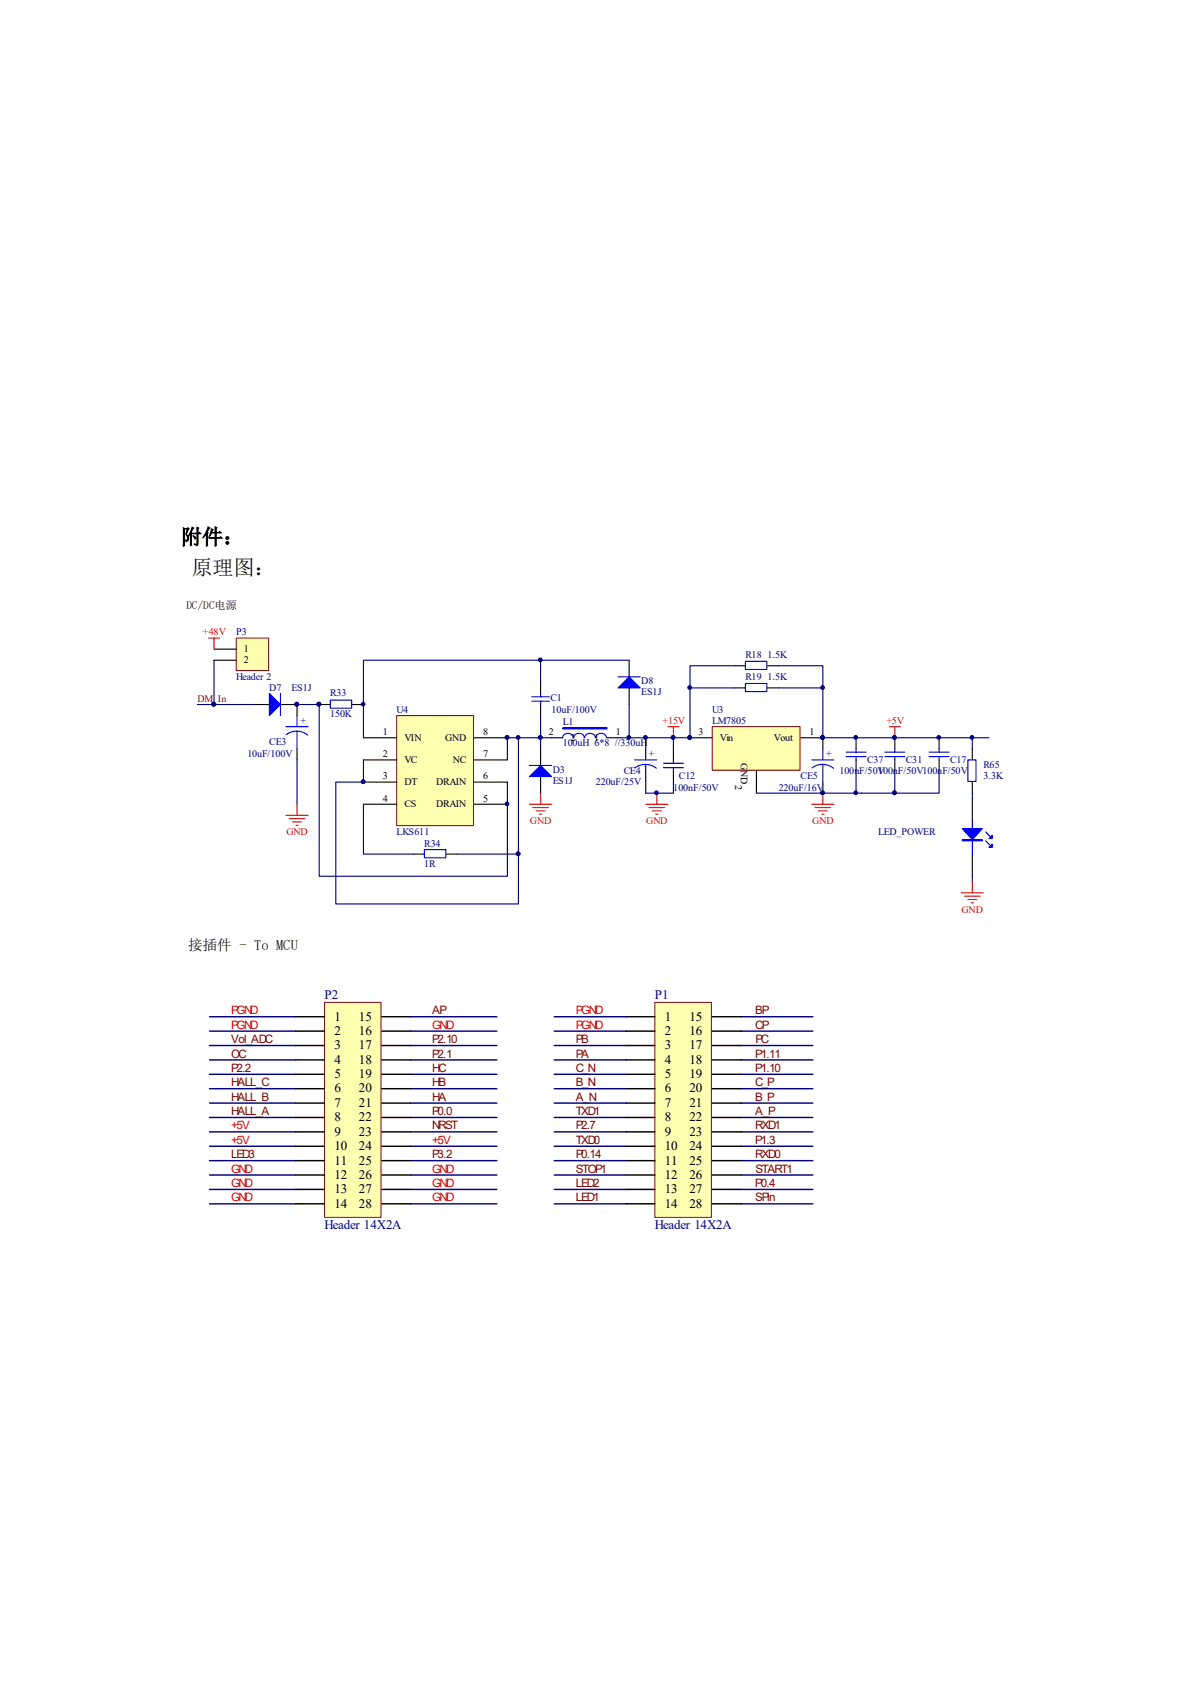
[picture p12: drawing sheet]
<svg xmlns="http://www.w3.org/2000/svg" width="210mm" height="297mm" viewBox="0 0 210 297" stroke-linecap="round" stroke-linejoin="round" font-family="sans-serif">
<defs><g id="words">
<g font-size="3.7">
<text x="31.8" y="95.5">附件：</text>
<text x="33.6" y="101">原理图：</text>
</g>
<text font-size="2.5" x="33" y="166.8">接插件 - To MCU</text>
<g font-size="2.3" fill="#000080">
<text x="57" y="175.3">P2</text>
<text x="115" y="175.3">P1</text>
<text x="57" y="215.8">Header 14X2A</text>
<text x="115" y="215.8">Header 14X2A</text>
</g>
<g font-size="2.3">
<text x="58.8" y="179.2">1</text>
<text x="63" y="179.2">15</text>
<text x="116.8" y="179.2">1</text>
<text x="121.1" y="179.2">15</text>
<text x="58.8" y="181.7">2</text>
<text x="58.8" y="184.2">3</text>
<text x="63" y="181.7">16</text>
<text x="63" y="184.2">17</text>
<text x="116.8" y="181.7">2</text>
<text x="116.8" y="184.2">3</text>
<text x="121.1" y="181.7">16</text>
<text x="121.1" y="184.2">17</text>
<text x="58.8" y="186.7">4</text>
<text x="58.8" y="189.3">5</text>
<text x="58.8" y="191.8">6</text>
<text x="63" y="186.7">18</text>
<text x="63" y="189.3">19</text>
<text x="63" y="191.8">20</text>
<text x="116.8" y="186.7">4</text>
<text x="116.8" y="189.3">5</text>
<text x="116.8" y="191.8">6</text>
<text x="121.1" y="186.7">18</text>
<text x="121.1" y="189.3">19</text>
<text x="121.1" y="191.8">20</text>
<text x="58.8" y="194.3">7</text>
<text x="58.8" y="196.9">8</text>
<text x="63" y="194.3">21</text>
<text x="63" y="196.9">22</text>
<text x="116.8" y="194.3">7</text>
<text x="116.8" y="196.9">8</text>
<text x="121.1" y="194.3">21</text>
<text x="121.1" y="196.9">22</text>
<text x="58.8" y="199.3">9</text>
<text x="58.8" y="201.9">10</text>
<text x="63" y="199.3">23</text>
<text x="63" y="201.9">24</text>
<text x="116.8" y="199.3">9</text>
<text x="116.8" y="201.9">10</text>
<text x="121.1" y="199.3">23</text>
<text x="121.1" y="201.9">24</text>
<text x="58.8" y="204.4">11</text>
<text x="58.8" y="206.9">12</text>
<text x="58.8" y="209.5">13</text>
<text x="63" y="204.4">25</text>
<text x="63" y="206.9">26</text>
<text x="63" y="209.5">27</text>
<text x="116.8" y="204.4">11</text>
<text x="116.8" y="206.9">12</text>
<text x="116.8" y="209.5">13</text>
<text x="121.1" y="204.4">25</text>
<text x="121.1" y="206.9">26</text>
<text x="121.1" y="209.5">27</text>
<text x="58.8" y="212">14</text>
<text x="63" y="212">28</text>
<text x="116.8" y="212">14</text>
<text x="121.1" y="212">28</text>
</g>
<g font-size="2" fill="#f00">
<text x="40.6" y="178.1">PGND</text>
<text x="101.1" y="178.1">PGND</text>
<text x="40.6" y="180.6">PGND</text>
<text x="75.9" y="180.6">GND</text>
<text x="101.1" y="180.6">PGND</text>
<text x="40.6" y="198.2">+5V</text>
<text x="40.6" y="200.8">+5V</text>
<text x="75.9" y="200.8">+5V</text>
<text x="40.6" y="205.8">GND</text>
<text x="40.6" y="208.4">GND</text>
<text x="75.9" y="208.4">GND</text>
<text x="75.9" y="205.8">GND</text>
<text x="40.6" y="210.9">GND</text>
<text x="75.9" y="210.9">GND</text>
</g>
<g font-size="2" fill="#800000">
<text x="75.9" y="178.1">AP</text>
<text x="132.6" y="178.1">BP</text>
<text x="40.6" y="183.1">Vol_ADC</text>
<text x="40.6" y="185.6">OC</text>
<text x="75.9" y="183.1">P2.10</text>
<text x="75.9" y="185.6">P2.1</text>
<text x="101.1" y="185.6">PA</text>
<text x="101.1" y="183.1">PB</text>
<text x="132.6" y="185.6">P1.11</text>
<text x="132.6" y="180.6">CP</text>
<text x="132.6" y="183.1">PC</text>
<text x="40.6" y="190.7">HALL_C</text>
<text x="40.6" y="188.1">P2.2</text>
<text x="75.9" y="188.1">HC</text>
<text x="75.9" y="190.7">HB</text>
<text x="101.1" y="188.1">C_N</text>
<text x="101.1" y="190.7">B_N</text>
<text x="132.6" y="190.7">C_P</text>
<text x="132.6" y="188.1">P1.10</text>
<text x="40.6" y="195.7">HALL_A</text>
<text x="40.6" y="193.2">HALL_B</text>
<text x="75.9" y="193.2">HA</text>
<text x="75.9" y="195.7">P0.0</text>
<text x="101.1" y="193.2">A_N</text>
<text x="101.1" y="195.7">TXD1</text>
<text x="132.6" y="193.2">B_P</text>
<text x="132.6" y="195.7">A_P</text>
<text x="40.6" y="203.3">LED3</text>
<text x="75.9" y="198.2">NRST</text>
<text x="75.9" y="203.3">P3.2</text>
<text x="101.1" y="200.8">TXD0</text>
<text x="101.1" y="203.3">P0.14</text>
<text x="101.1" y="198.2">P2.7</text>
<text x="132.6" y="203.3">RXD0</text>
<text x="132.6" y="200.8">P1.3</text>
<text x="132.6" y="198.2">RXD1</text>
<text x="101.1" y="208.4">LED2</text>
<text x="101.1" y="205.8">STOP1</text>
<text x="132.6" y="208.4">P0.4</text>
<text x="132.6" y="205.8">START1</text>
<text x="101.1" y="210.9">LED1</text>
<text x="132.6" y="210.9">SPin</text>
</g>
<text font-size="1.9" x="32.7" y="106.9">DC/DC电源</text>
<g font-size="1.8" fill="#f00">
<text x="35.6" y="111.5">+48V</text>
<text x="116.3" y="127.1">+15V</text>
<text x="155.7" y="127.1">+5V</text>
<text x="50.3" y="146.6">GND</text>
<text x="93" y="144.7">GND</text>
<text x="113.5" y="144.7">GND</text>
<text x="142.6" y="144.7">GND</text>
<text x="168.9" y="160.2">GND</text>
</g>
<g font-size="1.8" fill="#000080">
<text x="41.5" y="111.5">P3</text>
<text x="41.5" y="119.3">Header 2</text>
<text x="130.9" y="115.4">R18 1.5K</text>
<text x="130.9" y="119.3">R19 1.5K</text>
<text x="47.3" y="121.3">D7</text>
<text x="51.2" y="121.3">ES1J</text>
<text x="58" y="125.9">150K</text>
<text x="58" y="122.3">R33</text>
<text x="69.6" y="125.1">U4</text>
<text x="96.7" y="123">C1</text>
<text x="96.9" y="125.1">10uF/100V</text>
<text x="112.6" y="120.1">D8</text>
<text x="112.6" y="122">ES1J</text>
<text x="125.1" y="125.1">U3</text>
<text x="47.3" y="130.8">CE3</text>
<text x="52.7" y="127.1">+</text>
<text x="98.8" y="127.3">L1</text>
<text x="98.8" y="131">100uH 6*8 //330uH</text>
<text x="125.1" y="127.1">LM7805</text>
<text x="43.4" y="132.9">10uF/100V</text>
<text x="97.1" y="135.7">D3</text>
<text x="97.1" y="137.6">ES1J</text>
<text x="104.6" y="137.8">220uF/25V</text>
<text x="109.5" y="135.8">CE4</text>
<text x="114" y="132.9">+</text>
<text x="119.2" y="136.8">C12</text>
<text x="140.6" y="136.8">CE5</text>
<text x="145.1" y="132.9">+</text>
<text x="147.4" y="135.8">100nF/50V</text>
<text x="152.3" y="133.9">C37</text>
<text x="154.2" y="135.8">100nF/50V100nF/50V</text>
<text x="159.1" y="133.9">C31</text>
<text x="166.8" y="133.9">C17</text>
<text x="172.7" y="134.9">R65</text>
<text x="172.7" y="136.8">3.3K</text>
<text x="118.2" y="138.8">100nF/50V</text>
<text x="136.7" y="138.8">220uF/16V</text>
<text x="69.6" y="146.6">LKS611</text>
<text x="74.5" y="148.7">R34</text>
<text x="154.2" y="146.6">LED_POWER</text>
<text x="74.5" y="152.2">1R</text>
</g>
<g font-size="1.8">
<text x="42.8" y="114.5">1</text>
<text x="42.8" y="116.4">2</text>
<text x="67.2" y="129">1</text>
<text x="71" y="130">VIN</text>
<text x="78.2" y="130">GND</text>
<text x="84.8" y="129">8</text>
<text x="96.4" y="129">2</text>
<text x="100.2" y="130">2</text>
<text x="104.4" y="130">1</text>
<text x="108.2" y="129">1</text>
<text x="122.6" y="129">3</text>
<text x="126.4" y="130">Vin</text>
<text x="135.9" y="130">Vout</text>
<text x="142.2" y="129">1</text>
<text x="67.2" y="132.9">2</text>
<text x="67.2" y="136.8">3</text>
<text x="71" y="133.9">VC</text>
<text x="71" y="137.8">DT</text>
<text x="76.6" y="137.8">DRAIN</text>
<text x="79.5" y="133.9">NC</text>
<text x="84.8" y="136.8">6</text>
<text x="84.8" y="132.9">7</text>
<text x="129.1" y="137.8" transform="rotate(90 129.1 137.8)">2</text>
<text x="130.1" y="134" transform="rotate(90 130.1 134)">GND</text>
<text x="67.2" y="140.7">4</text>
<text x="71" y="141.7">CS</text>
<text x="76.6" y="141.7">DRAIN</text>
<text x="84.8" y="140.7">5</text>
</g>
<text font-size="1.8" fill="#800000" x="34.7" y="123.2">DM_In</text>
</g></defs>
<path d="M125.1 127.6h15.4v7.6h-15.4z" fill-rule="evenodd" fill="#ffffb0" stroke="#800000" stroke-width=".18"/>
<g fill="none" stroke="#000" stroke-width=".19">
<path d="M94.9 119.8v1.9M52.2 123.7v1.9M52.2 131.5v1.9M56 123.7h2M61.9 123.7h1.9M94.9 123.7v1.9M96.9 129.5h1.9M106.6 129.5h1.9M121.2 129.5h3.9M132.8 135.3v3.9M140.6 129.5h3.9M150.3 129.5v2"/>
<path d="M150.3 133.4v1.9M170.7 131.5v1.9M170.7 137.3v1.9M72.6 149.9h1.9M78.4 149.9h1.9M170.7 140.2v3.9M170.7 149.9v3.9"/>
</g>
<g fill="#000080" stroke="#000080" stroke-width=".18">
<circle cx="121.1" cy="129.4" r=".33"/>
<circle cx="144.4" cy="129.4" r=".33"/>
<circle cx="150.3" cy="129.4" r=".33"/>
<circle cx="170.7" cy="129.4" r=".33"/>
<circle cx="52.1" cy="123.6" r=".33"/>
<circle cx="56" cy="123.6" r=".33"/>
<circle cx="63.8" cy="123.6" r=".33"/>
</g>
<g fill="none" stroke="#00f" stroke-width=".19">
<path d="M50.2 127.6h3.9M52.2 128.3l.8 .2 1 .5M52.2 128.3l-.9 .1-1.1 .6M52.2 125.6v2M52.2 128.3v3.2M58 122.9h3.8v1.4h-3.8zM93.4 123.1h3.1M93.4 122.3h3.1M94.9 121.7v.6M94.9 123.1v.6M100.6 129.5a.92 .92 0 0 0-.9-.8 .92 .92 0 0 0-.9 .8M102.6 129.5a.92 .92 0 0 0-.9-.8 .92 .92 0 0 0-.9 .8"/>
<path d="M104.5 129.5a.92 .92 0 0 0-.9-.8 .92 .92 0 0 0-.9 .8M106.5 129.5a.92 .92 0 0 0-.9-.8 .92 .92 0 0 0-.9 .8M148.6 132h3.5M148.6 132.8h3.5M150.3 131.5v.5M150.3 132.8v.6M170 133.4h1.4v3.8h-1.4zM74.5 149.1h3.8v1.5h-3.8zM170.7 144.1v5.8M173.1 147.6l.7 .8M173.1 146l.7 .8"/>
</g>
<g fill="#00f" stroke="#00f" stroke-width=".19">
<path d="M169 145.5h3.5l-1.8 1.9z"/>
<path d="M174.2 148.2v.6h-.5z"/>
<path d="M174.2 146.6v.6h-.5z"/>
<path d="M169 147.4h3.5v.2h-3.5z" fill-rule="evenodd"/>
<path d="M98.8 127.8h7.8v.2h-7.8z" fill-rule="evenodd"/>
</g>
<path d="M118.3 137.3v1.9h-4.9M170.7 129.5v2M170.7 139.2v1M170.7 153.8v1" fill="none" stroke="#000080" stroke-width=".19"/>
<path d="M69.7 125.6h13.4v19.3h-13.4z" fill-rule="evenodd" fill="#ffffb0" stroke="#800000" stroke-width=".18"/>
<g fill="none" stroke="#000" stroke-width=".19">
<path d="M128.9 116.9h2M134.8 116.9h1.9M63.8 129.5h5.9M63.8 133.4h5.9M63.8 137.3h5.9M83.3 129.5h5.8M83.3 133.4h5.8M83.3 137.3h5.8M113.4 129.5v2M113.4 137.3v1.9M118.3 131.5v1.9M118.3 135.3v2"/>
<path d="M128.9 120.8h2M134.8 120.8h1.9M144.5 129.5v2M144.5 137.3v1.9M63.8 141.2h5.9M83.3 141.2h5.8"/>
</g>
<g fill="#000080" stroke="#000080" stroke-width=".18">
<circle cx="63.8" cy="137.2" r=".33"/>
<circle cx="89" cy="141.1" r=".33"/>
<circle cx="89" cy="129.4" r=".33"/>
<circle cx="144.4" cy="129.4" r=".33"/>
<circle cx="144.4" cy="139.2" r=".33"/>
<circle cx="94.9" cy="129.4" r=".33"/>
<circle cx="91" cy="149.9" r=".33"/>
<circle cx="94.9" cy="115.8" r=".33"/>
<circle cx="113.3" cy="129.4" r=".33"/>
</g>
<g fill="none" stroke="#00f" stroke-width=".19">
<path d="M130.9 116.1h3.8v1.4h-3.8zM130.9 120h3.8v1.4h-3.8zM111.4 133.4h3.9M111.5 134.8a3 3 0 0 1 3.8 .1M113.4 131.5v1.9M113.4 134.2v3.1M116.5 134.8h3.5M116.5 134h3.5M118.3 133.4v.6M118.3 134.8v.5M142.5 133.4h3.9M142.6 134.8a3 3 0 0 1 3.8 .1"/>
<path d="M144.5 131.5v1.9M144.5 134.2v3.1"/>
</g>
<path d="M94.9 115.9v3.9M52.2 133.4v7.8M63.8 133.4v3.9h-4.8v21.4h32v-8.8h-10.7M94.9 125.6v3.9h-5.8v3.9M96.9 129.5h-2v2M63.8 141.2v8.7h8.8" fill="none" stroke="#000080" stroke-width=".19"/>
<path d="M41.5 112h5.7v5.7h-5.7z" fill-rule="evenodd" fill="#ffffb0" stroke="#800000" stroke-width=".18"/>
<path d="M37.6 113.9h3.9M37.6 115.9h3.9M110.5 115.9v2.9M44.4 123.7h2.9M49.2 123.7h3M94.9 131.5v2.9M94.9 136.3v2.9M110.5 120.8v2.9M157.1 129.5v2M157.1 133.4v1.9M164.9 129.5v2M164.9 133.4v1.9" fill="none" stroke="#000" stroke-width=".19"/>
<g fill="none" stroke="#000080" stroke-width=".19">
<path d="M37.6 115.9v7.8M110.5 115.9h-46.7v13.6M128.9 116.9h-7.7v12.6h-12.7M136.7 116.9h7.8v12.6h29.2M34.7 123.7h9.7M52.2 123.7h3.8v30.1h33.1v-16.5M91 129.5v20.4M110.5 123.7v5.8M118.3 129.5v2M121.2 120.8h7.7M136.7 120.8h7.8M150.3 135.3v3.9"/>
<path d="M157.1 135.3v3.9h-24.3M164.9 135.3v3.9h-7.8"/>
</g>
<g fill="#000080" stroke="#000080" stroke-width=".18">
<circle cx="91" cy="149.9" r=".33"/>
<circle cx="91" cy="129.4" r=".33"/>
<circle cx="118.2" cy="129.4" r=".33"/>
<circle cx="144.4" cy="139.2" r=".33"/>
<circle cx="115.3" cy="139.2" r=".33"/>
<circle cx="110.4" cy="129.4" r=".33"/>
<circle cx="121.1" cy="129.4" r=".33"/>
<circle cx="121.1" cy="120.7" r=".33"/>
<circle cx="144.4" cy="120.7" r=".33"/>
<circle cx="52.1" cy="123.6" r=".33"/>
<circle cx="157.1" cy="129.4" r=".33"/>
<circle cx="157.1" cy="139.2" r=".33"/>
<circle cx="164.8" cy="129.4" r=".33"/>
<circle cx="56" cy="123.6" r=".33"/>
<circle cx="37.5" cy="123.6" r=".33"/>
<circle cx="150.3" cy="139.2" r=".33"/>
<circle cx="144.4" cy="129.4" r=".33"/>
</g>
<g fill="none" stroke="#f00" stroke-width=".19">
<path d="M36.6 112h2M37.6 112v1.9M94.9 139.2v2M115.3 139.2v2M117.3 127.6h1.9M118.3 127.6v1.9M144.5 139.2v2M156.2 127.6h1.9M157.1 127.6v1.9M50.2 143.1h3.9M50.8 143.7h2.7M51.4 144.3h1.5"/>
<path d="M52 144.9h.4M52.2 141.2v1.9M93 141.2h3.9M93.6 141.8h2.7M94.1 142.3h1.6M94.7 142.9h.4M113.4 141.2h3.9M114 141.8h2.7M114.6 142.3h1.5M115.1 142.9h.4M142.5 141.2h3.9M143.1 141.8h2.8"/>
<path d="M143.7 142.3h1.6M144.3 142.9h.4M168.8 156.7h3.9M169.4 157.3h2.7M170 157.9h1.5M170.5 158.5h.4M170.7 154.8v1.9"/>
</g>
<g fill="#00f" stroke="#00f" stroke-width=".19">
<path d="M47.3 121.7l1.9 2-1.9 1.9z"/>
<path d="M110.5 118.8l1.9 2h-3.9z"/>
<path d="M94.9 134.4l2 1.9h-3.9z"/>
</g>
<path d="M108.5 118.8h3.9M49.2 121.7v3.9M93 134.4h3.9M155.4 132h3.5M155.4 132.8h3.5M157.1 131.5v.5M157.1 132.8v.6M163.2 132h3.5M163.2 132.8h3.5M164.9 131.5v.5M164.9 132.8v.6" fill="none" stroke="#00f" stroke-width=".19"/>
<path d="M130.1 178.5h12.6M130.1 181h12.6M130.1 183.5h12.6M130.1 186.1h12.6M130.1 188.6h12.6M130.1 191.1h12.6M130.1 193.6h12.6M130.1 196.2h12.6M130.1 198.7h12.6M130.1 201.2h12.6M130.1 203.7h12.6M130.1 206.3h12.6" fill="none" stroke="#000080" stroke-width=".25"/>
<path d="M115 176h9.9v37.7h-9.9z" fill-rule="evenodd" fill="#ffffb0" stroke="#800000" stroke-width=".18"/>
<g fill="none" stroke="#000" stroke-width=".25">
<path d="M109.9 178.5h5.1M125.1 178.5h5M109.9 181h5.1M109.9 183.5h5.1M109.9 186.1h5.1M109.9 188.6h5.1M109.9 191.1h5.1M109.9 193.6h5.1M109.9 196.2h5.1M109.9 198.7h5.1M125.1 181h5M125.1 183.5h5"/>
<path d="M125.1 186.1h5M125.1 188.6h5M125.1 191.1h5M125.1 193.6h5M125.1 196.2h5M125.1 198.7h5M109.9 201.2h5.1M109.9 203.7h5.1M109.9 206.3h5.1M109.9 208.8h5.1M109.9 211.3h5.1M125.1 201.2h5"/>
<path d="M125.1 203.7h5M125.1 206.3h5M125.1 208.8h5M125.1 211.3h5"/>
</g>
<g fill="none" stroke="#000080" stroke-width=".25">
<path d="M97.3 178.5h12.6M36.8 198.7h15.1M36.8 196.2h15.1M36.8 193.6h15.1M36.8 191.1h15.1M36.8 188.6h15.1M36.8 186.1h15.1M36.8 183.5h15.1M36.8 181h15.1M72.1 198.7h15.1M72.1 196.2h15.1M72.1 193.6h15.1"/>
<path d="M72.1 191.1h15.1M72.1 188.6h15.1M72.1 186.1h15.1M72.1 183.5h15.1M72.1 181h15.1M97.3 198.7h12.6M97.3 196.2h12.6M97.3 193.6h12.6M97.3 191.1h12.6M97.3 188.6h12.6M97.3 186.1h12.6M97.3 183.5h12.6"/>
<path d="M97.3 181h12.6M36.8 201.2h15.1M36.8 206.3h15.1M36.8 203.7h15.1M36.8 208.8h15.1M72.1 201.2h15.1M72.1 206.3h15.1M72.1 203.7h15.1M97.3 201.2h12.6M97.3 206.3h12.6M97.3 203.7h12.6M97.3 208.8h12.6"/>
<path d="M97.3 211.3h12.6M130.1 208.8h12.6M130.1 211.3h12.6"/>
</g>
<path d="M57 176h9.9v37.7h-9.9z" fill-rule="evenodd" fill="#ffffb0" stroke="#800000" stroke-width=".18"/>
<g fill="none" stroke="#000" stroke-width=".25">
<path d="M51.9 178.5h5.1M67.1 178.5h5M51.9 181h5.1M51.9 183.5h5.1M51.9 186.1h5.1M51.9 188.6h5.1M51.9 191.1h5.1M51.9 193.6h5.1M51.9 196.2h5.1M51.9 198.7h5.1M67.1 181h5M67.1 183.5h5"/>
<path d="M67.1 186.1h5M67.1 188.6h5M67.1 191.1h5M67.1 193.6h5M67.1 196.2h5M67.1 198.7h5M51.9 201.2h5.1M51.9 203.7h5.1M51.9 206.3h5.1M51.9 208.8h5.1M51.9 211.3h5.1M67.1 201.2h5"/>
<path d="M67.1 203.7h5M67.1 206.3h5M67.1 208.8h5M67.1 211.3h5"/>
</g>
<path d="M36.8 178.5h15.1M72.1 178.5h15.1M36.8 211.3h15.1M72.1 211.3h15.1M72.1 208.8h15.1" fill="none" stroke="#000080" stroke-width=".25"/>
<use href="#words"/>
</svg>
